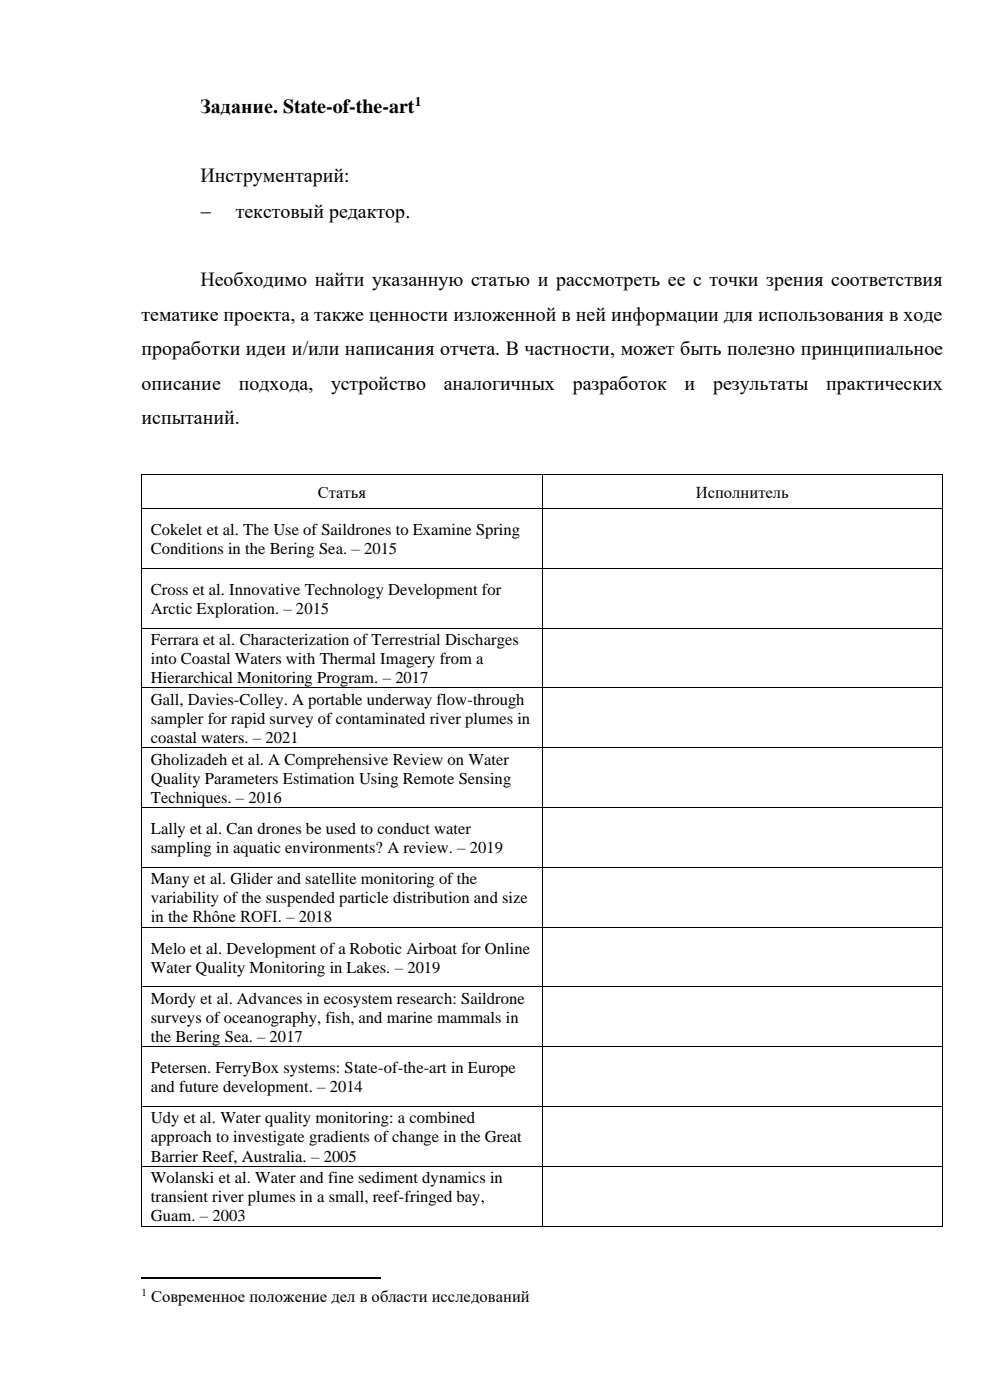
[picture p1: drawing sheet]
<svg xmlns="http://www.w3.org/2000/svg" width="210mm" height="297mm" viewBox="0 0 210 297" stroke-linecap="round" stroke-linejoin="round" font-family="sans-serif">
<defs><g id="words">
<g font-size="4.2">
<text x="42.5" y="23.9">Задание. State-of-the-art</text>
<text x="42.5" y="38.5">Инструментарий:</text>
<text x="42.5" y="46.2">−</text>
<text x="50" y="46.2">текстовый редактор.</text>
<text x="42.5" y="60.8">Необходимо найти указанную статью и рассмотреть ее с точки зрения соответствия</text>
<text x="30" y="68.1">тематике проекта, а также ценности изложенной в ней информации для использования в ходе</text>
<text x="30" y="75.4">проработки идеи и/или написания отчета. В частности, может быть полезно принципиальное</text>
<text x="30" y="82.7">описание</text>
<text x="50.6" y="82.7">подхода,</text>
<text x="70.2" y="82.7">устройство</text>
<text x="94.1" y="82.7">аналогичных</text>
<text x="121.5" y="82.7">разработок</text>
<text x="145.2" y="82.7">и</text>
<text x="151.3" y="82.7">результаты</text>
<text x="175.3" y="82.7">практических</text>
<text x="30" y="90">испытаний.</text>
</g>
<g font-size="3.5">
<text x="67.4" y="105.6">Статья</text>
<text x="147.6" y="105.6">Исполнитель</text>
<text x="32" y="113.5">Cokelet et al. The Use of Saildrones to Examine Spring</text>
<text x="32" y="117.5">Conditions in the Bering Sea. – 2015</text>
<text x="32" y="126.2">Cross et al. Innovative Technology Development for</text>
<text x="32" y="130.2">Arctic Exploration. – 2015</text>
<text x="32" y="136.8">Ferrara et al. Characterization of Terrestrial Discharges</text>
<text x="32" y="140.9">into Coastal Waters with Thermal Imagery from a</text>
<text x="32" y="144.9">Hierarchical Monitoring Program. – 2017</text>
<text x="32" y="149.5">Gall, Davies-Colley. A portable underway flow-through</text>
<text x="32" y="153.6">sampler for rapid survey of contaminated river plumes in</text>
<text x="32" y="157.6">coastal waters. – 2021</text>
<text x="32" y="162.2">Gholizadeh et al. A Comprehensive Review on Water</text>
<text x="32" y="166.3">Quality Parameters Estimation Using Remote Sensing</text>
<text x="32" y="170.3">Techniques. – 2016</text>
<text x="32" y="176.9">Lally et al. Can drones be used to conduct water</text>
<text x="32" y="181">sampling in aquatic environments? A review. – 2019</text>
<text x="32" y="187.6">Many et al. Glider and satellite monitoring of the</text>
<text x="32" y="191.6">variability of the suspended particle distribution and size</text>
<text x="32" y="195.7">in the Rhône ROFI. – 2018</text>
<text x="32" y="202.3">Melo et al. Development of a Robotic Airboat for Online</text>
<text x="32" y="206.3">Water Quality Monitoring in Lakes. – 2019</text>
<text x="32" y="212.9">Mordy et al. Advances in ecosystem research: Saildrone</text>
<text x="32" y="217">surveys of oceanography, fish, and marine mammals in</text>
<text x="32" y="221.1">the Bering Sea. – 2017</text>
<text x="32" y="227.7">Petersen. FerryBox systems: State-of-the-art in Europe</text>
<text x="32" y="231.7">and future development. – 2014</text>
<text x="32" y="238.3">Udy et al. Water quality monitoring: a combined</text>
<text x="32" y="242.4">approach to investigate gradients of change in the Great</text>
<text x="32" y="246.4">Barrier Reef, Australia. – 2005</text>
<text x="32" y="251">Wolanski et al. Water and fine sediment dynamics in</text>
<text x="32" y="255.1">transient river plumes in a small, reef-fringed bay,</text>
<text x="32" y="259.1">Guam. – 2003</text>
<text x="32.1" y="276.3">Современное положение дел в области исследований</text>
</g>
<text font-size="2.8" x="88" y="22.5">1</text>
<text font-size="2.3" x="30" y="275">1</text>
</g></defs>
<g fill="#000">
<path d="M30 100.6h.2v.2h-.2z" fill-rule="evenodd"/>
<path d="M30 100.6h.2v.2h-.2z" fill-rule="evenodd"/>
<path d="M30 107.8h.2v.2h-.2z" fill-rule="evenodd"/>
<path d="M115 100.6h.1v.2h-.1z" fill-rule="evenodd"/>
<path d="M115 107.8h.1v.2h-.1z" fill-rule="evenodd"/>
<path d="M199.9 100.6h.2v.2h-.2z" fill-rule="evenodd"/>
<path d="M199.9 100.6h.2v.2h-.2z" fill-rule="evenodd"/>
<path d="M199.9 107.8h.2v.2h-.2z" fill-rule="evenodd"/>
<path d="M30 120.5h.2v.2h-.2z" fill-rule="evenodd"/>
<path d="M30 133.2h.2v.2h-.2z" fill-rule="evenodd"/>
<path d="M115 120.5h.1v.2h-.1z" fill-rule="evenodd"/>
<path d="M115 133.2h.1v.2h-.1z" fill-rule="evenodd"/>
<path d="M199.9 120.5h.2v.2h-.2z" fill-rule="evenodd"/>
<path d="M199.9 133.2h.2v.2h-.2z" fill-rule="evenodd"/>
<path d="M30 145.9h.2v.1h-.2z" fill-rule="evenodd"/>
<path d="M30 158.6h.2v.1h-.2z" fill-rule="evenodd"/>
<path d="M115 145.9h.1v.1h-.1z" fill-rule="evenodd"/>
<path d="M115 158.6h.1v.1h-.1z" fill-rule="evenodd"/>
<path d="M199.9 145.9h.2v.1h-.2z" fill-rule="evenodd"/>
<path d="M199.9 158.6h.2v.1h-.2z" fill-rule="evenodd"/>
<path d="M30 171.3h.2v.1h-.2z" fill-rule="evenodd"/>
<path d="M115 171.3h.1v.1h-.1z" fill-rule="evenodd"/>
<path d="M199.9 171.3h.2v.1h-.2z" fill-rule="evenodd"/>
<path d="M30 183.9h.2v.2h-.2z" fill-rule="evenodd"/>
<path d="M30 196.6h.2v.2h-.2z" fill-rule="evenodd"/>
<path d="M115 183.9h.1v.2h-.1z" fill-rule="evenodd"/>
<path d="M115 196.6h.1v.2h-.1z" fill-rule="evenodd"/>
<path d="M199.9 183.9h.2v.2h-.2z" fill-rule="evenodd"/>
<path d="M199.9 196.6h.2v.2h-.2z" fill-rule="evenodd"/>
<path d="M30 209.3h.2v.2h-.2z" fill-rule="evenodd"/>
<path d="M115 209.3h.1v.2h-.1z" fill-rule="evenodd"/>
<path d="M199.9 209.3h.2v.2h-.2z" fill-rule="evenodd"/>
<path d="M30 222h.2v.2h-.2z" fill-rule="evenodd"/>
<path d="M30 234.6h.2v.2h-.2z" fill-rule="evenodd"/>
<path d="M115 222h.1v.2h-.1z" fill-rule="evenodd"/>
<path d="M115 234.6h.1v.2h-.1z" fill-rule="evenodd"/>
<path d="M199.9 222h.2v.2h-.2z" fill-rule="evenodd"/>
<path d="M199.9 234.6h.2v.2h-.2z" fill-rule="evenodd"/>
<path d="M30 247.4h.2v.1h-.2z" fill-rule="evenodd"/>
<path d="M115 247.4h.1v.1h-.1z" fill-rule="evenodd"/>
<path d="M199.9 247.4h.2v.1h-.2z" fill-rule="evenodd"/>
<path d="M30 260.1h.2v.1h-.2z" fill-rule="evenodd"/>
<path d="M30 260.1h.2v.1h-.2z" fill-rule="evenodd"/>
<path d="M115 260.1h.1v.1h-.1z" fill-rule="evenodd"/>
<path d="M199.9 260.1h.2v.1h-.2z" fill-rule="evenodd"/>
<path d="M199.9 260.1h.2v.1h-.2z" fill-rule="evenodd"/>
</g>
<g fill="none" stroke="#000" stroke-width=".21">
<path d="M30.1 100.8v7M30.1 108v12.5M30.2 100.7h84.8M30.2 107.9h84.8M115 100.8v7M115 108v12.5M115.1 100.7h84.8M115.1 107.9h84.8M200 100.8v7M200 108v12.5M30.1 120.7v12.5M30.1 133.4v12.5"/>
<path d="M30.2 120.6h84.8M30.2 133.3h84.8M115 120.7v12.5M115 133.4v12.5M115.1 120.6h84.8M115.1 133.3h84.8M200 120.7v12.5M200 133.4v12.5M30.1 146v12.6M30.1 158.7v12.6M30.2 145.9h84.8M30.2 158.6h84.8"/>
<path d="M115 146v12.6M115 158.7v12.6M115.1 145.9h84.8M115.1 158.6h84.8M200 146v12.6M200 158.7v12.6M30.1 171.4v12.5M30.2 171.3h84.8M115 171.4v12.5M115.1 171.3h84.8M200 171.4v12.5M30.1 184.1v12.5"/>
<path d="M30.1 196.8v12.5M30.2 184h84.8M30.2 196.7h84.8M115 184.1v12.5M115 196.8v12.5M115.1 184h84.8M115.1 196.7h84.8M200 184.1v12.5M200 196.8v12.5M30.1 209.5v12.5M30.2 209.4h84.8M115 209.5v12.5"/>
<path d="M115.1 209.4h84.8M200 209.5v12.5M30.1 222.2v12.4M30.1 234.8v12.6M30.2 222.1h84.8M30.2 234.7h84.8M115 222.2v12.4M115 234.8v12.6M115.1 222.1h84.8M115.1 234.7h84.8M200 222.2v12.4M200 234.8v12.6"/>
<path d="M30.1 247.5v12.6M30.2 247.4h84.8M115 247.5v12.6M115.1 247.4h84.8M200 247.5v12.6M30.2 260.1h84.8M115.1 260.1h84.8"/>
</g>
<path d="M30 271.1h50.8" fill="none" stroke="#000" stroke-width=".25"/>
<use href="#words"/>
</svg>
